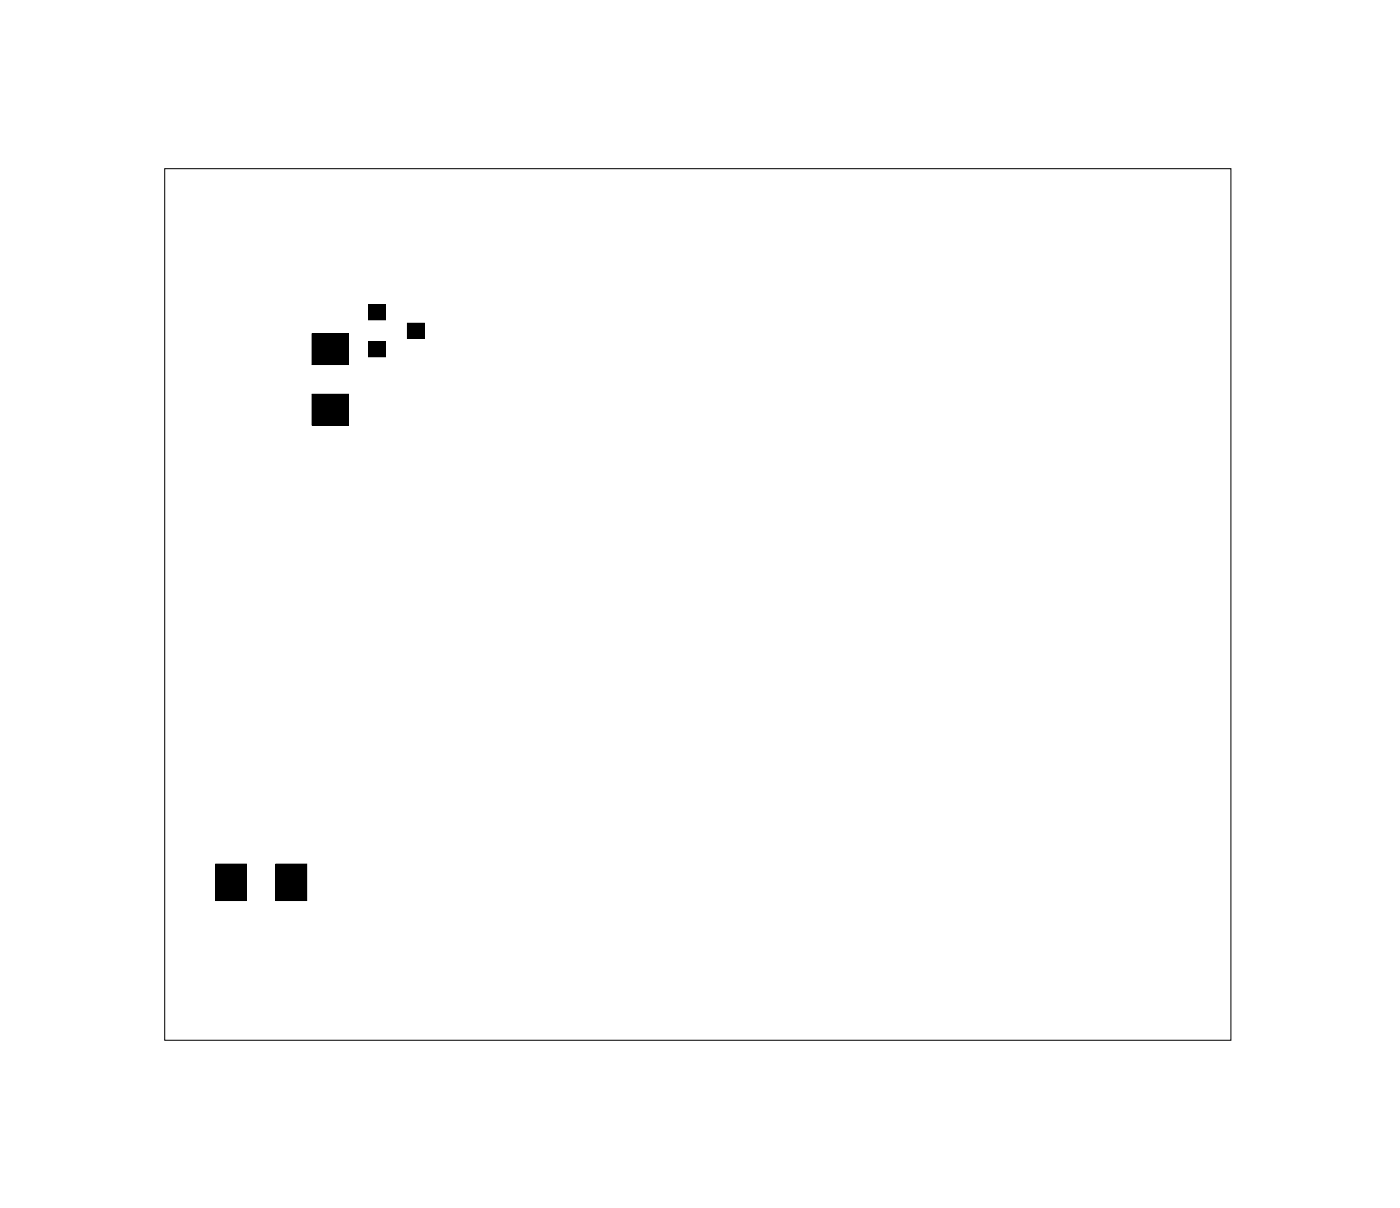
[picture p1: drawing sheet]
<svg xmlns="http://www.w3.org/2000/svg" width="72mm" height="62mm" viewBox="0 0 72 62" stroke-linecap="round" stroke-linejoin="round" font-family="sans-serif">
<path d="M8.5 8.7h54.8v44.8h-54.8z" fill="none" stroke="#000" stroke-width=".05"/>
<g fill="#000">
<path d="M16 17.2h1.9v1.6h-1.9zM18.9 17.6h.9v.8h-.9zM18.9 15.7h.9v.8h-.9zM20.9 16.6h.9v.8h-.9zM16 20.3h1.9v1.6h-1.9zM11.1 44.4h1.6v1.9h-1.6zM14.2 44.4h1.6v1.9h-1.6z"/>
<path d="M16 17.1v1.7h1.9v-1.7zM16 17.2h1.9v1.6h-1.9z"/>
<path d="M18.9 17.5v.9h.9v-.9zM18.9 17.6h.9v.8h-.9z"/>
<path d="M18.9 15.6v.9h.9v-.9zM18.9 15.7h.9v.8h-.9z"/>
<path d="M20.9 16.6v.8h.9v-.8zM20.9 16.6h.9v.8h-.9z"/>
<path d="M16 20.2v1.7h1.9v-1.7zM16 20.3h1.9v1.6h-1.9z"/>
<path d="M11.1 44.4v1.9h1.6v-1.9zM11.1 44.4h1.6v1.9h-1.6z"/>
<path d="M14.2 44.4v1.9h1.6v-1.9zM14.2 44.4h1.6v1.9h-1.6z"/>
</g>
</svg>
